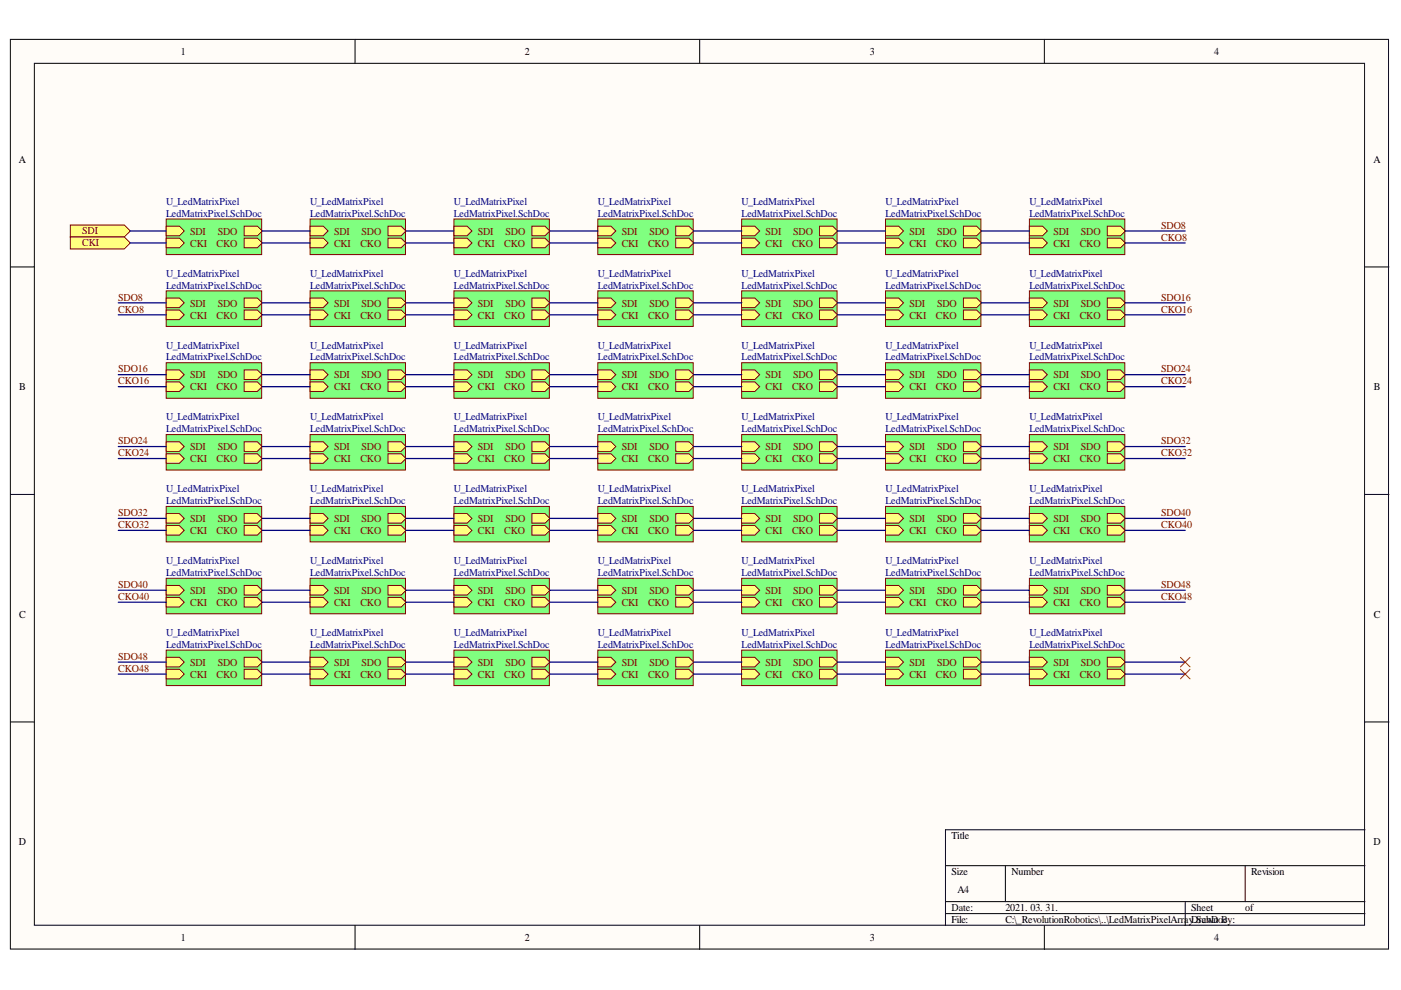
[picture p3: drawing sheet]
<svg xmlns="http://www.w3.org/2000/svg" width="297mm" height="210mm" viewBox="0 0 297 210" stroke-linecap="round" stroke-linejoin="round" font-family="sans-serif">
<defs><g id="words">
<g font-size="2.2">
<text x="38.3" y="11.7">1</text>
<text x="111.3" y="11.7">2</text>
<text x="184.4" y="11.7">3</text>
<text x="257.4" y="11.7">4</text>
<text x="4" y="34.5">A</text>
<text x="291.2" y="34.5">A</text>
<text x="4.1" y="82.7">B</text>
<text x="291.3" y="82.7">B</text>
<text x="4.1" y="130.9">C</text>
<text x="291.3" y="130.9">C</text>
<text x="4" y="179.2">D</text>
<text x="201.7" y="177.9">Title</text>
<text x="291.2" y="179.2">D</text>
<text x="201.7" y="185.5">Size</text>
<text x="214.4" y="185.5">Number</text>
<text x="265.3" y="185.5">Revision</text>
<text x="203" y="189.3">A4</text>
<text x="201.7" y="193.2">Date:</text>
<text x="201.7" y="195.7">File:</text>
<text x="213.2" y="193.2">2021. 03. 31.</text>
<text x="213.2" y="195.7">C:\_RevolutionRobotics\..\LedMatrixPixelArray.Scwn cy:</text>
<text x="252.6" y="193.2">Sheet</text>
<text x="252.6" y="195.7">DrahDoB</text>
<text x="264" y="193.2">of</text>
<text x="38.3" y="199.6">1</text>
<text x="111.3" y="199.6">2</text>
<text x="184.4" y="199.6">3</text>
<text x="257.4" y="199.6">4</text>
</g>
<g font-size="2.2" fill="#000080">
<text x="35.2" y="43.4">U_LedMatrixPixel</text>
<text x="35.2" y="46">LedMatrixPixel.SchDoc</text>
<text x="65.7" y="43.4">U_LedMatrixPixel</text>
<text x="65.7" y="46">LedMatrixPixel.SchDoc</text>
<text x="96.2" y="43.4">U_LedMatrixPixel</text>
<text x="96.2" y="46">LedMatrixPixel.SchDoc</text>
<text x="126.7" y="43.4">U_LedMatrixPixel</text>
<text x="126.7" y="46">LedMatrixPixel.SchDoc</text>
<text x="157.2" y="43.4">U_LedMatrixPixel</text>
<text x="157.2" y="46">LedMatrixPixel.SchDoc</text>
<text x="187.7" y="43.4">U_LedMatrixPixel</text>
<text x="187.7" y="46">LedMatrixPixel.SchDoc</text>
<text x="218.2" y="43.4">U_LedMatrixPixel</text>
<text x="218.2" y="46">LedMatrixPixel.SchDoc</text>
<text x="35.2" y="58.7">U_LedMatrixPixel</text>
<text x="65.7" y="58.7">U_LedMatrixPixel</text>
<text x="96.2" y="58.7">U_LedMatrixPixel</text>
<text x="126.7" y="58.7">U_LedMatrixPixel</text>
<text x="157.2" y="58.7">U_LedMatrixPixel</text>
<text x="187.7" y="58.7">U_LedMatrixPixel</text>
<text x="218.2" y="58.7">U_LedMatrixPixel</text>
<text x="35.2" y="61.2">LedMatrixPixel.SchDoc</text>
<text x="65.7" y="61.2">LedMatrixPixel.SchDoc</text>
<text x="96.2" y="61.2">LedMatrixPixel.SchDoc</text>
<text x="126.7" y="61.2">LedMatrixPixel.SchDoc</text>
<text x="157.2" y="61.2">LedMatrixPixel.SchDoc</text>
<text x="187.7" y="61.2">LedMatrixPixel.SchDoc</text>
<text x="218.2" y="61.2">LedMatrixPixel.SchDoc</text>
<text x="35.2" y="73.9">U_LedMatrixPixel</text>
<text x="35.2" y="76.4">LedMatrixPixel.SchDoc</text>
<text x="65.7" y="73.9">U_LedMatrixPixel</text>
<text x="65.7" y="76.4">LedMatrixPixel.SchDoc</text>
<text x="96.2" y="73.9">U_LedMatrixPixel</text>
<text x="96.2" y="76.4">LedMatrixPixel.SchDoc</text>
<text x="126.7" y="73.9">U_LedMatrixPixel</text>
<text x="126.7" y="76.4">LedMatrixPixel.SchDoc</text>
<text x="157.2" y="73.9">U_LedMatrixPixel</text>
<text x="157.2" y="76.4">LedMatrixPixel.SchDoc</text>
<text x="187.7" y="73.9">U_LedMatrixPixel</text>
<text x="187.7" y="76.4">LedMatrixPixel.SchDoc</text>
<text x="218.2" y="73.9">U_LedMatrixPixel</text>
<text x="218.2" y="76.4">LedMatrixPixel.SchDoc</text>
<text x="35.2" y="89.1">U_LedMatrixPixel</text>
<text x="65.7" y="89.1">U_LedMatrixPixel</text>
<text x="96.2" y="89.1">U_LedMatrixPixel</text>
<text x="126.7" y="89.1">U_LedMatrixPixel</text>
<text x="157.2" y="89.1">U_LedMatrixPixel</text>
<text x="187.7" y="89.1">U_LedMatrixPixel</text>
<text x="218.2" y="89.1">U_LedMatrixPixel</text>
<text x="35.2" y="91.7">LedMatrixPixel.SchDoc</text>
<text x="65.7" y="91.7">LedMatrixPixel.SchDoc</text>
<text x="96.2" y="91.7">LedMatrixPixel.SchDoc</text>
<text x="126.7" y="91.7">LedMatrixPixel.SchDoc</text>
<text x="157.2" y="91.7">LedMatrixPixel.SchDoc</text>
<text x="187.7" y="91.7">LedMatrixPixel.SchDoc</text>
<text x="218.2" y="91.7">LedMatrixPixel.SchDoc</text>
<text x="35.2" y="104.4">U_LedMatrixPixel</text>
<text x="35.2" y="106.9">LedMatrixPixel.SchDoc</text>
<text x="65.7" y="104.4">U_LedMatrixPixel</text>
<text x="65.7" y="106.9">LedMatrixPixel.SchDoc</text>
<text x="96.2" y="104.4">U_LedMatrixPixel</text>
<text x="96.2" y="106.9">LedMatrixPixel.SchDoc</text>
<text x="126.7" y="104.4">U_LedMatrixPixel</text>
<text x="126.7" y="106.9">LedMatrixPixel.SchDoc</text>
<text x="157.2" y="104.4">U_LedMatrixPixel</text>
<text x="157.2" y="106.9">LedMatrixPixel.SchDoc</text>
<text x="187.7" y="104.4">U_LedMatrixPixel</text>
<text x="187.7" y="106.9">LedMatrixPixel.SchDoc</text>
<text x="218.2" y="104.4">U_LedMatrixPixel</text>
<text x="218.2" y="106.9">LedMatrixPixel.SchDoc</text>
<text x="35.2" y="119.6">U_LedMatrixPixel</text>
<text x="65.7" y="119.6">U_LedMatrixPixel</text>
<text x="96.2" y="119.6">U_LedMatrixPixel</text>
<text x="126.7" y="119.6">U_LedMatrixPixel</text>
<text x="157.2" y="119.6">U_LedMatrixPixel</text>
<text x="187.7" y="119.6">U_LedMatrixPixel</text>
<text x="218.2" y="119.6">U_LedMatrixPixel</text>
<text x="35.2" y="122.1">LedMatrixPixel.SchDoc</text>
<text x="65.7" y="122.1">LedMatrixPixel.SchDoc</text>
<text x="96.2" y="122.1">LedMatrixPixel.SchDoc</text>
<text x="126.7" y="122.1">LedMatrixPixel.SchDoc</text>
<text x="157.2" y="122.1">LedMatrixPixel.SchDoc</text>
<text x="187.7" y="122.1">LedMatrixPixel.SchDoc</text>
<text x="218.2" y="122.1">LedMatrixPixel.SchDoc</text>
<text x="35.2" y="134.8">U_LedMatrixPixel</text>
<text x="35.2" y="137.4">LedMatrixPixel.SchDoc</text>
<text x="65.7" y="134.8">U_LedMatrixPixel</text>
<text x="65.7" y="137.4">LedMatrixPixel.SchDoc</text>
<text x="96.2" y="134.8">U_LedMatrixPixel</text>
<text x="96.2" y="137.4">LedMatrixPixel.SchDoc</text>
<text x="126.7" y="134.8">U_LedMatrixPixel</text>
<text x="126.7" y="137.4">LedMatrixPixel.SchDoc</text>
<text x="157.2" y="134.8">U_LedMatrixPixel</text>
<text x="157.2" y="137.4">LedMatrixPixel.SchDoc</text>
<text x="187.7" y="134.8">U_LedMatrixPixel</text>
<text x="187.7" y="137.4">LedMatrixPixel.SchDoc</text>
<text x="218.2" y="134.8">U_LedMatrixPixel</text>
<text x="218.2" y="137.4">LedMatrixPixel.SchDoc</text>
</g>
<g font-size="2.2" fill="#800000">
<text x="17.4" y="49.7">SDI</text>
<text x="17.4" y="52.2">CKI</text>
<text x="40.3" y="49.8">SDI</text>
<text x="40.3" y="52.3">CKI</text>
<text x="45.9" y="52.3">CKO</text>
<text x="46.2" y="49.8">SDO</text>
<text x="70.8" y="49.8">SDI</text>
<text x="70.8" y="52.3">CKI</text>
<text x="76.4" y="52.3">CKO</text>
<text x="76.7" y="49.8">SDO</text>
<text x="101.3" y="49.8">SDI</text>
<text x="101.3" y="52.3">CKI</text>
<text x="106.9" y="52.3">CKO</text>
<text x="107.2" y="49.8">SDO</text>
<text x="131.8" y="49.8">SDI</text>
<text x="131.8" y="52.3">CKI</text>
<text x="137.4" y="52.3">CKO</text>
<text x="137.7" y="49.8">SDO</text>
<text x="162.3" y="49.8">SDI</text>
<text x="162.3" y="52.3">CKI</text>
<text x="167.9" y="52.3">CKO</text>
<text x="168.2" y="49.8">SDO</text>
<text x="192.8" y="49.8">SDI</text>
<text x="192.8" y="52.3">CKI</text>
<text x="198.4" y="52.3">CKO</text>
<text x="198.7" y="49.8">SDO</text>
<text x="223.3" y="49.8">SDI</text>
<text x="223.3" y="52.3">CKI</text>
<text x="228.9" y="52.3">CKO</text>
<text x="229.2" y="49.8">SDO</text>
<text x="246.2" y="48.5">SDO8</text>
<text x="246.2" y="51">CKO8</text>
<text x="25.1" y="63.7">SDO8</text>
<text x="40.3" y="65">SDI</text>
<text x="46.2" y="65">SDO</text>
<text x="70.8" y="65">SDI</text>
<text x="76.7" y="65">SDO</text>
<text x="101.3" y="65">SDI</text>
<text x="107.2" y="65">SDO</text>
<text x="131.8" y="65">SDI</text>
<text x="137.7" y="65">SDO</text>
<text x="162.3" y="65">SDI</text>
<text x="168.2" y="65">SDO</text>
<text x="192.8" y="65">SDI</text>
<text x="198.7" y="65">SDO</text>
<text x="223.3" y="65">SDI</text>
<text x="229.2" y="65">SDO</text>
<text x="246.2" y="63.7">SDO16</text>
<text x="25.1" y="66.3">CKO8</text>
<text x="40.3" y="67.5">CKI</text>
<text x="45.9" y="67.5">CKO</text>
<text x="70.8" y="67.5">CKI</text>
<text x="76.4" y="67.5">CKO</text>
<text x="101.3" y="67.5">CKI</text>
<text x="106.9" y="67.5">CKO</text>
<text x="131.8" y="67.5">CKI</text>
<text x="137.4" y="67.5">CKO</text>
<text x="162.3" y="67.5">CKI</text>
<text x="167.9" y="67.5">CKO</text>
<text x="192.8" y="67.5">CKI</text>
<text x="198.4" y="67.5">CKO</text>
<text x="223.3" y="67.5">CKI</text>
<text x="228.9" y="67.5">CKO</text>
<text x="246.2" y="66.3">CKO16</text>
<text x="25.1" y="79">SDO16</text>
<text x="25.1" y="81.5">CKO16</text>
<text x="40.3" y="80.2">SDI</text>
<text x="40.3" y="82.8">CKI</text>
<text x="45.9" y="82.8">CKO</text>
<text x="46.2" y="80.2">SDO</text>
<text x="70.8" y="80.2">SDI</text>
<text x="70.8" y="82.8">CKI</text>
<text x="76.4" y="82.8">CKO</text>
<text x="76.7" y="80.2">SDO</text>
<text x="101.3" y="80.2">SDI</text>
<text x="101.3" y="82.8">CKI</text>
<text x="106.9" y="82.8">CKO</text>
<text x="107.2" y="80.2">SDO</text>
<text x="131.8" y="80.2">SDI</text>
<text x="131.8" y="82.8">CKI</text>
<text x="137.4" y="82.8">CKO</text>
<text x="137.7" y="80.2">SDO</text>
<text x="162.3" y="80.2">SDI</text>
<text x="162.3" y="82.8">CKI</text>
<text x="167.9" y="82.8">CKO</text>
<text x="168.2" y="80.2">SDO</text>
<text x="192.8" y="80.2">SDI</text>
<text x="192.8" y="82.8">CKI</text>
<text x="198.4" y="82.8">CKO</text>
<text x="198.7" y="80.2">SDO</text>
<text x="223.3" y="80.2">SDI</text>
<text x="223.3" y="82.8">CKI</text>
<text x="228.9" y="82.8">CKO</text>
<text x="229.2" y="80.2">SDO</text>
<text x="246.2" y="79">SDO24</text>
<text x="246.2" y="81.5">CKO24</text>
<text x="25.1" y="94.2">SDO24</text>
<text x="40.3" y="95.5">SDI</text>
<text x="46.2" y="95.5">SDO</text>
<text x="70.8" y="95.5">SDI</text>
<text x="76.7" y="95.5">SDO</text>
<text x="101.3" y="95.5">SDI</text>
<text x="107.2" y="95.5">SDO</text>
<text x="131.8" y="95.5">SDI</text>
<text x="137.7" y="95.5">SDO</text>
<text x="162.3" y="95.5">SDI</text>
<text x="168.2" y="95.5">SDO</text>
<text x="192.8" y="95.5">SDI</text>
<text x="198.7" y="95.5">SDO</text>
<text x="223.3" y="95.5">SDI</text>
<text x="229.2" y="95.5">SDO</text>
<text x="246.2" y="94.2">SDO32</text>
<text x="25.1" y="96.7">CKO24</text>
<text x="40.3" y="98">CKI</text>
<text x="45.9" y="98">CKO</text>
<text x="70.8" y="98">CKI</text>
<text x="76.4" y="98">CKO</text>
<text x="101.3" y="98">CKI</text>
<text x="106.9" y="98">CKO</text>
<text x="131.8" y="98">CKI</text>
<text x="137.4" y="98">CKO</text>
<text x="162.3" y="98">CKI</text>
<text x="167.9" y="98">CKO</text>
<text x="192.8" y="98">CKI</text>
<text x="198.4" y="98">CKO</text>
<text x="223.3" y="98">CKI</text>
<text x="228.9" y="98">CKO</text>
<text x="246.2" y="96.7">CKO32</text>
<text x="25.1" y="109.4">SDO32</text>
<text x="25.1" y="112">CKO32</text>
<text x="40.3" y="110.7">SDI</text>
<text x="40.3" y="113.3">CKI</text>
<text x="45.9" y="113.3">CKO</text>
<text x="46.2" y="110.7">SDO</text>
<text x="70.8" y="110.7">SDI</text>
<text x="70.8" y="113.3">CKI</text>
<text x="76.4" y="113.3">CKO</text>
<text x="76.7" y="110.7">SDO</text>
<text x="101.3" y="110.7">SDI</text>
<text x="101.3" y="113.3">CKI</text>
<text x="106.9" y="113.3">CKO</text>
<text x="107.2" y="110.7">SDO</text>
<text x="131.8" y="110.7">SDI</text>
<text x="131.8" y="113.3">CKI</text>
<text x="137.4" y="113.3">CKO</text>
<text x="137.7" y="110.7">SDO</text>
<text x="162.3" y="110.7">SDI</text>
<text x="162.3" y="113.3">CKI</text>
<text x="167.9" y="113.3">CKO</text>
<text x="168.2" y="110.7">SDO</text>
<text x="192.8" y="110.7">SDI</text>
<text x="192.8" y="113.3">CKI</text>
<text x="198.4" y="113.3">CKO</text>
<text x="198.7" y="110.7">SDO</text>
<text x="223.3" y="110.7">SDI</text>
<text x="223.3" y="113.3">CKI</text>
<text x="228.9" y="113.3">CKO</text>
<text x="229.2" y="110.7">SDO</text>
<text x="246.2" y="109.4">SDO40</text>
<text x="246.2" y="112">CKO40</text>
<text x="25.1" y="124.7">SDO40</text>
<text x="40.3" y="125.9">SDI</text>
<text x="46.2" y="125.9">SDO</text>
<text x="70.8" y="125.9">SDI</text>
<text x="76.7" y="125.9">SDO</text>
<text x="101.3" y="125.9">SDI</text>
<text x="107.2" y="125.9">SDO</text>
<text x="131.8" y="125.9">SDI</text>
<text x="137.7" y="125.9">SDO</text>
<text x="162.3" y="125.9">SDI</text>
<text x="168.2" y="125.9">SDO</text>
<text x="192.8" y="125.9">SDI</text>
<text x="198.7" y="125.9">SDO</text>
<text x="223.3" y="125.9">SDI</text>
<text x="229.2" y="125.9">SDO</text>
<text x="246.2" y="124.7">SDO48</text>
<text x="25.1" y="127.2">CKO40</text>
<text x="40.3" y="128.5">CKI</text>
<text x="45.9" y="128.5">CKO</text>
<text x="70.8" y="128.5">CKI</text>
<text x="76.4" y="128.5">CKO</text>
<text x="101.3" y="128.5">CKI</text>
<text x="106.9" y="128.5">CKO</text>
<text x="131.8" y="128.5">CKI</text>
<text x="137.4" y="128.5">CKO</text>
<text x="162.3" y="128.5">CKI</text>
<text x="167.9" y="128.5">CKO</text>
<text x="192.8" y="128.5">CKI</text>
<text x="198.4" y="128.5">CKO</text>
<text x="223.3" y="128.5">CKI</text>
<text x="228.9" y="128.5">CKO</text>
<text x="246.2" y="127.2">CKO48</text>
<text x="25.1" y="139.9">SDO48</text>
<text x="25.1" y="142.5">CKO48</text>
<text x="40.3" y="141.2">SDI</text>
<text x="40.3" y="143.7">CKI</text>
<text x="45.9" y="143.7">CKO</text>
<text x="46.2" y="141.2">SDO</text>
<text x="70.8" y="141.2">SDI</text>
<text x="70.8" y="143.7">CKI</text>
<text x="76.4" y="143.7">CKO</text>
<text x="76.7" y="141.2">SDO</text>
<text x="101.3" y="141.2">SDI</text>
<text x="101.3" y="143.7">CKI</text>
<text x="106.9" y="143.7">CKO</text>
<text x="107.2" y="141.2">SDO</text>
<text x="131.8" y="141.2">SDI</text>
<text x="131.8" y="143.7">CKI</text>
<text x="137.4" y="143.7">CKO</text>
<text x="137.7" y="141.2">SDO</text>
<text x="162.3" y="141.2">SDI</text>
<text x="162.3" y="143.7">CKI</text>
<text x="167.9" y="143.7">CKO</text>
<text x="168.2" y="141.2">SDO</text>
<text x="192.8" y="141.2">SDI</text>
<text x="192.8" y="143.7">CKI</text>
<text x="198.4" y="143.7">CKO</text>
<text x="198.7" y="141.2">SDO</text>
<text x="223.3" y="141.2">SDI</text>
<text x="223.3" y="143.7">CKI</text>
<text x="228.9" y="143.7">CKO</text>
<text x="229.2" y="141.2">SDO</text>
</g>
</g></defs>
<g fill="#fffcf8" stroke="#000" stroke-width=".21">
<path d="M2.2 8.3h292.2v192.9h-292.2z"/>
<path d="M7.3 13.4h282v182.8h-282z"/>
</g>
<g fill="none" stroke="#000" stroke-width=".21">
<path d="M75.3 8.3v5.1M148.3 8.3v5.1M221.4 8.3v5.1M2.2 56.6h5.1M289.4 56.6h5.1M2.2 104.8h5.1M289.4 104.8h5.1M2.2 153.1h5.1M289.4 153.1h5.1M289.4 175.9h-88.9v20.3M75.3 196.2v5.1M148.3 196.2v5.1"/>
<path d="M200.5 183.5h88.9M200.5 191.2h88.9M200.5 193.7h88.9M213.2 183.5v7.7M221.4 196.2v5.1M251.3 191.2v5M264 183.5v7.7"/>
</g>
<g fill="#ffff80" stroke="#800000" stroke-width=".21">
<path d="M14.9 47.7h11.4l1.3 1.3-1.3 1.2h-11.4z" fill-rule="evenodd"/>
<path d="M14.9 50.2h11.4l1.3 1.3-1.3 1.3h-11.4z" fill-rule="evenodd"/>
</g>
<path d="M35.2 137.8h20.3v7.6h-20.3z" fill="#80ff80" stroke="#800000" stroke-width=".21"/>
<path d="M35.2 139.4h2.8l1.1 1-1.1 1h-2.8z" fill-rule="evenodd" fill="#ffff80"/>
<path d="M35.2 139.4h2.8l1.1 1-1.1 1h-2.8z" fill="none" stroke="#800000" stroke-width=".21"/>
<path d="M35.2 141.9h2.8l1.1 1-1.1 1h-2.8z" fill-rule="evenodd" fill="#ffff80"/>
<path d="M35.2 141.9h2.8l1.1 1-1.1 1h-2.8z" fill="none" stroke="#800000" stroke-width=".21"/>
<path d="M51.8 139.4h2.8l1 1-1 1h-2.8z" fill-rule="evenodd" fill="#ffff80"/>
<path d="M51.8 139.4h2.8l1 1-1 1h-2.8z" fill="none" stroke="#800000" stroke-width=".21"/>
<path d="M51.8 141.9h2.8l1 1-1 1h-2.8z" fill-rule="evenodd" fill="#ffff80"/>
<path d="M51.8 141.9h2.8l1 1-1 1h-2.8z" fill="none" stroke="#800000" stroke-width=".21"/>
<path d="M35.2 122.6h20.3v7.5h-20.3z" fill="#80ff80" stroke="#800000" stroke-width=".21"/>
<path d="M35.2 124.1h2.8l1.1 1-1.1 1.1h-2.8z" fill-rule="evenodd" fill="#ffff80"/>
<path d="M35.2 124.1h2.8l1.1 1-1.1 1.1h-2.8z" fill="none" stroke="#800000" stroke-width=".21"/>
<path d="M35.2 126.7h2.8l1.1 1-1.1 1h-2.8z" fill-rule="evenodd" fill="#ffff80"/>
<path d="M35.2 126.7h2.8l1.1 1-1.1 1h-2.8z" fill="none" stroke="#800000" stroke-width=".21"/>
<path d="M51.8 124.1h2.8l1 1-1 1.1h-2.8z" fill-rule="evenodd" fill="#ffff80"/>
<path d="M51.8 124.1h2.8l1 1-1 1.1h-2.8z" fill="none" stroke="#800000" stroke-width=".21"/>
<path d="M51.8 126.7h2.8l1 1-1 1h-2.8z" fill-rule="evenodd" fill="#ffff80"/>
<path d="M51.8 126.7h2.8l1 1-1 1h-2.8z" fill="none" stroke="#800000" stroke-width=".21"/>
<path d="M35.2 107.4h20.3v7.5h-20.3z" fill="#80ff80" stroke="#800000" stroke-width=".21"/>
<path d="M35.2 108.9h2.8l1.1 1-1.1 1h-2.8z" fill-rule="evenodd" fill="#ffff80"/>
<path d="M35.2 108.9h2.8l1.1 1-1.1 1h-2.8z" fill="none" stroke="#800000" stroke-width=".21"/>
<path d="M35.2 111.4h2.8l1.1 1.1-1.1 1h-2.8z" fill-rule="evenodd" fill="#ffff80"/>
<path d="M35.2 111.4h2.8l1.1 1.1-1.1 1h-2.8z" fill="none" stroke="#800000" stroke-width=".21"/>
<path d="M51.8 108.9h2.8l1 1-1 1h-2.8z" fill-rule="evenodd" fill="#ffff80"/>
<path d="M51.8 108.9h2.8l1 1-1 1h-2.8z" fill="none" stroke="#800000" stroke-width=".21"/>
<path d="M51.8 111.4h2.8l1 1.1-1 1h-2.8z" fill-rule="evenodd" fill="#ffff80"/>
<path d="M51.8 111.4h2.8l1 1.1-1 1h-2.8z" fill="none" stroke="#800000" stroke-width=".21"/>
<path d="M35.2 92.1h20.3v7.6h-20.3z" fill="#80ff80" stroke="#800000" stroke-width=".21"/>
<path d="M35.2 93.7h2.8l1.1 1-1.1 1h-2.8z" fill-rule="evenodd" fill="#ffff80"/>
<path d="M35.2 93.7h2.8l1.1 1-1.1 1h-2.8z" fill="none" stroke="#800000" stroke-width=".21"/>
<path d="M35.2 96.2h2.8l1.1 1-1.1 1h-2.8z" fill-rule="evenodd" fill="#ffff80"/>
<path d="M35.2 96.2h2.8l1.1 1-1.1 1h-2.8z" fill="none" stroke="#800000" stroke-width=".21"/>
<path d="M51.8 93.7h2.8l1 1-1 1h-2.8z" fill-rule="evenodd" fill="#ffff80"/>
<path d="M51.8 93.7h2.8l1 1-1 1h-2.8z" fill="none" stroke="#800000" stroke-width=".21"/>
<path d="M51.8 96.2h2.8l1 1-1 1h-2.8z" fill-rule="evenodd" fill="#ffff80"/>
<path d="M51.8 96.2h2.8l1 1-1 1h-2.8z" fill="none" stroke="#800000" stroke-width=".21"/>
<path d="M35.2 76.9h20.3v7.5h-20.3z" fill="#80ff80" stroke="#800000" stroke-width=".21"/>
<path d="M35.2 78.4h2.8l1.1 1-1.1 1.1h-2.8z" fill-rule="evenodd" fill="#ffff80"/>
<path d="M35.2 78.4h2.8l1.1 1-1.1 1.1h-2.8z" fill="none" stroke="#800000" stroke-width=".21"/>
<path d="M35.2 81h2.8l1.1 1-1.1 1h-2.8z" fill-rule="evenodd" fill="#ffff80"/>
<path d="M35.2 81h2.8l1.1 1-1.1 1h-2.8z" fill="none" stroke="#800000" stroke-width=".21"/>
<path d="M51.8 78.4h2.8l1 1-1 1.1h-2.8z" fill-rule="evenodd" fill="#ffff80"/>
<path d="M51.8 78.4h2.8l1 1-1 1.1h-2.8z" fill="none" stroke="#800000" stroke-width=".21"/>
<path d="M51.8 81h2.8l1 1-1 1h-2.8z" fill-rule="evenodd" fill="#ffff80"/>
<path d="M51.8 81h2.8l1 1-1 1h-2.8z" fill="none" stroke="#800000" stroke-width=".21"/>
<path d="M35.2 61.7h20.3v7.5h-20.3z" fill="#80ff80" stroke="#800000" stroke-width=".21"/>
<path d="M35.2 63.2h2.8l1.1 1-1.1 1h-2.8z" fill-rule="evenodd" fill="#ffff80"/>
<path d="M35.2 63.2h2.8l1.1 1-1.1 1h-2.8z" fill="none" stroke="#800000" stroke-width=".21"/>
<path d="M35.2 65.7h2.8l1.1 1-1.1 1.1h-2.8z" fill-rule="evenodd" fill="#ffff80"/>
<path d="M35.2 65.7h2.8l1.1 1-1.1 1.1h-2.8z" fill="none" stroke="#800000" stroke-width=".21"/>
<path d="M51.8 63.2h2.8l1 1-1 1h-2.8z" fill-rule="evenodd" fill="#ffff80"/>
<path d="M51.8 63.2h2.8l1 1-1 1h-2.8z" fill="none" stroke="#800000" stroke-width=".21"/>
<path d="M51.8 65.7h2.8l1 1-1 1.1h-2.8z" fill-rule="evenodd" fill="#ffff80"/>
<path d="M51.8 65.7h2.8l1 1-1 1.1h-2.8z" fill="none" stroke="#800000" stroke-width=".21"/>
<path d="M35.2 46.4h20.3v7.6h-20.3z" fill="#80ff80" stroke="#800000" stroke-width=".21"/>
<path d="M35.2 48h2.8l1.1 1-1.1 1h-2.8z" fill-rule="evenodd" fill="#ffff80"/>
<path d="M35.2 48h2.8l1.1 1-1.1 1h-2.8z" fill="none" stroke="#800000" stroke-width=".21"/>
<path d="M35.2 50.5h2.8l1.1 1-1.1 1h-2.8z" fill-rule="evenodd" fill="#ffff80"/>
<path d="M35.2 50.5h2.8l1.1 1-1.1 1h-2.8z" fill="none" stroke="#800000" stroke-width=".21"/>
<path d="M51.8 48h2.8l1 1-1 1h-2.8z" fill-rule="evenodd" fill="#ffff80"/>
<path d="M51.8 48h2.8l1 1-1 1h-2.8z" fill="none" stroke="#800000" stroke-width=".21"/>
<path d="M51.8 50.5h2.8l1 1-1 1h-2.8z" fill-rule="evenodd" fill="#ffff80"/>
<path d="M51.8 50.5h2.8l1 1-1 1h-2.8z" fill="none" stroke="#800000" stroke-width=".21"/>
<path d="M65.7 137.8h20.3v7.6h-20.3z" fill="#80ff80" stroke="#800000" stroke-width=".21"/>
<path d="M65.7 139.4h2.8l1.1 1-1.1 1h-2.8z" fill-rule="evenodd" fill="#ffff80"/>
<path d="M65.7 139.4h2.8l1.1 1-1.1 1h-2.8z" fill="none" stroke="#800000" stroke-width=".21"/>
<path d="M65.7 141.9h2.8l1.1 1-1.1 1h-2.8z" fill-rule="evenodd" fill="#ffff80"/>
<path d="M65.7 141.9h2.8l1.1 1-1.1 1h-2.8z" fill="none" stroke="#800000" stroke-width=".21"/>
<path d="M82.3 139.4h2.8l1 1-1 1h-2.8z" fill-rule="evenodd" fill="#ffff80"/>
<path d="M82.3 139.4h2.8l1 1-1 1h-2.8z" fill="none" stroke="#800000" stroke-width=".21"/>
<path d="M82.3 141.9h2.8l1 1-1 1h-2.8z" fill-rule="evenodd" fill="#ffff80"/>
<path d="M82.3 141.9h2.8l1 1-1 1h-2.8z" fill="none" stroke="#800000" stroke-width=".21"/>
<path d="M65.7 122.6h20.3v7.5h-20.3z" fill="#80ff80" stroke="#800000" stroke-width=".21"/>
<path d="M65.7 124.1h2.8l1.1 1-1.1 1.1h-2.8z" fill-rule="evenodd" fill="#ffff80"/>
<path d="M65.7 124.1h2.8l1.1 1-1.1 1.1h-2.8z" fill="none" stroke="#800000" stroke-width=".21"/>
<path d="M65.7 126.7h2.8l1.1 1-1.1 1h-2.8z" fill-rule="evenodd" fill="#ffff80"/>
<path d="M65.7 126.7h2.8l1.1 1-1.1 1h-2.8z" fill="none" stroke="#800000" stroke-width=".21"/>
<path d="M82.3 124.1h2.8l1 1-1 1.1h-2.8z" fill-rule="evenodd" fill="#ffff80"/>
<path d="M82.3 124.1h2.8l1 1-1 1.1h-2.8z" fill="none" stroke="#800000" stroke-width=".21"/>
<path d="M82.3 126.7h2.8l1 1-1 1h-2.8z" fill-rule="evenodd" fill="#ffff80"/>
<path d="M82.3 126.7h2.8l1 1-1 1h-2.8z" fill="none" stroke="#800000" stroke-width=".21"/>
<path d="M65.7 107.4h20.3v7.5h-20.3z" fill="#80ff80" stroke="#800000" stroke-width=".21"/>
<path d="M65.7 108.9h2.8l1.1 1-1.1 1h-2.8z" fill-rule="evenodd" fill="#ffff80"/>
<path d="M65.7 108.9h2.8l1.1 1-1.1 1h-2.8z" fill="none" stroke="#800000" stroke-width=".21"/>
<path d="M65.7 111.4h2.8l1.1 1.1-1.1 1h-2.8z" fill-rule="evenodd" fill="#ffff80"/>
<path d="M65.7 111.4h2.8l1.1 1.1-1.1 1h-2.8z" fill="none" stroke="#800000" stroke-width=".21"/>
<path d="M82.3 108.9h2.8l1 1-1 1h-2.8z" fill-rule="evenodd" fill="#ffff80"/>
<path d="M82.3 108.9h2.8l1 1-1 1h-2.8z" fill="none" stroke="#800000" stroke-width=".21"/>
<path d="M82.3 111.4h2.8l1 1.1-1 1h-2.8z" fill-rule="evenodd" fill="#ffff80"/>
<path d="M82.3 111.4h2.8l1 1.1-1 1h-2.8z" fill="none" stroke="#800000" stroke-width=".21"/>
<path d="M65.7 92.1h20.3v7.6h-20.3z" fill="#80ff80" stroke="#800000" stroke-width=".21"/>
<path d="M65.7 93.7h2.8l1.1 1-1.1 1h-2.8z" fill-rule="evenodd" fill="#ffff80"/>
<path d="M65.7 93.7h2.8l1.1 1-1.1 1h-2.8z" fill="none" stroke="#800000" stroke-width=".21"/>
<path d="M65.7 96.2h2.8l1.1 1-1.1 1h-2.8z" fill-rule="evenodd" fill="#ffff80"/>
<path d="M65.7 96.2h2.8l1.1 1-1.1 1h-2.8z" fill="none" stroke="#800000" stroke-width=".21"/>
<path d="M82.3 93.7h2.8l1 1-1 1h-2.8z" fill-rule="evenodd" fill="#ffff80"/>
<path d="M82.3 93.7h2.8l1 1-1 1h-2.8z" fill="none" stroke="#800000" stroke-width=".21"/>
<path d="M82.3 96.2h2.8l1 1-1 1h-2.8z" fill-rule="evenodd" fill="#ffff80"/>
<path d="M82.3 96.2h2.8l1 1-1 1h-2.8z" fill="none" stroke="#800000" stroke-width=".21"/>
<path d="M65.7 76.9h20.3v7.5h-20.3z" fill="#80ff80" stroke="#800000" stroke-width=".21"/>
<path d="M65.7 78.4h2.8l1.1 1-1.1 1.1h-2.8z" fill-rule="evenodd" fill="#ffff80"/>
<path d="M65.7 78.4h2.8l1.1 1-1.1 1.1h-2.8z" fill="none" stroke="#800000" stroke-width=".21"/>
<path d="M65.7 81h2.8l1.1 1-1.1 1h-2.8z" fill-rule="evenodd" fill="#ffff80"/>
<path d="M65.7 81h2.8l1.1 1-1.1 1h-2.8z" fill="none" stroke="#800000" stroke-width=".21"/>
<path d="M82.3 78.4h2.8l1 1-1 1.1h-2.8z" fill-rule="evenodd" fill="#ffff80"/>
<path d="M82.3 78.4h2.8l1 1-1 1.1h-2.8z" fill="none" stroke="#800000" stroke-width=".21"/>
<path d="M82.3 81h2.8l1 1-1 1h-2.8z" fill-rule="evenodd" fill="#ffff80"/>
<path d="M82.3 81h2.8l1 1-1 1h-2.8z" fill="none" stroke="#800000" stroke-width=".21"/>
<path d="M65.7 61.7h20.3v7.5h-20.3z" fill="#80ff80" stroke="#800000" stroke-width=".21"/>
<path d="M65.7 63.2h2.8l1.1 1-1.1 1h-2.8z" fill-rule="evenodd" fill="#ffff80"/>
<path d="M65.7 63.2h2.8l1.1 1-1.1 1h-2.8z" fill="none" stroke="#800000" stroke-width=".21"/>
<path d="M65.7 65.7h2.8l1.1 1-1.1 1.1h-2.8z" fill-rule="evenodd" fill="#ffff80"/>
<path d="M65.7 65.7h2.8l1.1 1-1.1 1.1h-2.8z" fill="none" stroke="#800000" stroke-width=".21"/>
<path d="M82.3 63.2h2.8l1 1-1 1h-2.8z" fill-rule="evenodd" fill="#ffff80"/>
<path d="M82.3 63.2h2.8l1 1-1 1h-2.8z" fill="none" stroke="#800000" stroke-width=".21"/>
<path d="M82.3 65.7h2.8l1 1-1 1.1h-2.8z" fill-rule="evenodd" fill="#ffff80"/>
<path d="M82.3 65.7h2.8l1 1-1 1.1h-2.8z" fill="none" stroke="#800000" stroke-width=".21"/>
<path d="M65.7 46.4h20.3v7.6h-20.3z" fill="#80ff80" stroke="#800000" stroke-width=".21"/>
<path d="M65.7 48h2.8l1.1 1-1.1 1h-2.8z" fill-rule="evenodd" fill="#ffff80"/>
<path d="M65.7 48h2.8l1.1 1-1.1 1h-2.8z" fill="none" stroke="#800000" stroke-width=".21"/>
<path d="M65.7 50.5h2.8l1.1 1-1.1 1h-2.8z" fill-rule="evenodd" fill="#ffff80"/>
<path d="M65.7 50.5h2.8l1.1 1-1.1 1h-2.8z" fill="none" stroke="#800000" stroke-width=".21"/>
<path d="M82.3 48h2.8l1 1-1 1h-2.8z" fill-rule="evenodd" fill="#ffff80"/>
<path d="M82.3 48h2.8l1 1-1 1h-2.8z" fill="none" stroke="#800000" stroke-width=".21"/>
<path d="M82.3 50.5h2.8l1 1-1 1h-2.8z" fill-rule="evenodd" fill="#ffff80"/>
<path d="M82.3 50.5h2.8l1 1-1 1h-2.8z" fill="none" stroke="#800000" stroke-width=".21"/>
<path d="M96.2 137.8h20.3v7.6h-20.3z" fill="#80ff80" stroke="#800000" stroke-width=".21"/>
<path d="M96.2 139.4h2.8l1.1 1-1.1 1h-2.8z" fill-rule="evenodd" fill="#ffff80"/>
<path d="M96.2 139.4h2.8l1.1 1-1.1 1h-2.8z" fill="none" stroke="#800000" stroke-width=".21"/>
<path d="M96.2 141.9h2.8l1.1 1-1.1 1h-2.8z" fill-rule="evenodd" fill="#ffff80"/>
<path d="M96.2 141.9h2.8l1.1 1-1.1 1h-2.8z" fill="none" stroke="#800000" stroke-width=".21"/>
<path d="M112.8 139.4h2.8l1 1-1 1h-2.8z" fill-rule="evenodd" fill="#ffff80"/>
<path d="M112.8 139.4h2.8l1 1-1 1h-2.8z" fill="none" stroke="#800000" stroke-width=".21"/>
<path d="M112.8 141.9h2.8l1 1-1 1h-2.8z" fill-rule="evenodd" fill="#ffff80"/>
<path d="M112.8 141.9h2.8l1 1-1 1h-2.8z" fill="none" stroke="#800000" stroke-width=".21"/>
<path d="M96.2 122.6h20.3v7.5h-20.3z" fill="#80ff80" stroke="#800000" stroke-width=".21"/>
<path d="M96.2 124.1h2.8l1.1 1-1.1 1.1h-2.8z" fill-rule="evenodd" fill="#ffff80"/>
<path d="M96.2 124.1h2.8l1.1 1-1.1 1.1h-2.8z" fill="none" stroke="#800000" stroke-width=".21"/>
<path d="M96.2 126.7h2.8l1.1 1-1.1 1h-2.8z" fill-rule="evenodd" fill="#ffff80"/>
<path d="M96.2 126.7h2.8l1.1 1-1.1 1h-2.8z" fill="none" stroke="#800000" stroke-width=".21"/>
<path d="M112.8 124.1h2.8l1 1-1 1.1h-2.8z" fill-rule="evenodd" fill="#ffff80"/>
<path d="M112.8 124.1h2.8l1 1-1 1.1h-2.8z" fill="none" stroke="#800000" stroke-width=".21"/>
<path d="M112.8 126.7h2.8l1 1-1 1h-2.8z" fill-rule="evenodd" fill="#ffff80"/>
<path d="M112.8 126.7h2.8l1 1-1 1h-2.8z" fill="none" stroke="#800000" stroke-width=".21"/>
<path d="M96.2 107.4h20.3v7.5h-20.3z" fill="#80ff80" stroke="#800000" stroke-width=".21"/>
<path d="M96.2 108.9h2.8l1.1 1-1.1 1h-2.8z" fill-rule="evenodd" fill="#ffff80"/>
<path d="M96.2 108.9h2.8l1.1 1-1.1 1h-2.8z" fill="none" stroke="#800000" stroke-width=".21"/>
<path d="M96.2 111.4h2.8l1.1 1.1-1.1 1h-2.8z" fill-rule="evenodd" fill="#ffff80"/>
<path d="M96.2 111.4h2.8l1.1 1.1-1.1 1h-2.8z" fill="none" stroke="#800000" stroke-width=".21"/>
<path d="M112.8 108.9h2.8l1 1-1 1h-2.8z" fill-rule="evenodd" fill="#ffff80"/>
<path d="M112.8 108.9h2.8l1 1-1 1h-2.8z" fill="none" stroke="#800000" stroke-width=".21"/>
<path d="M112.8 111.4h2.8l1 1.1-1 1h-2.8z" fill-rule="evenodd" fill="#ffff80"/>
<path d="M112.8 111.4h2.8l1 1.1-1 1h-2.8z" fill="none" stroke="#800000" stroke-width=".21"/>
<path d="M96.2 92.1h20.3v7.6h-20.3z" fill="#80ff80" stroke="#800000" stroke-width=".21"/>
<path d="M96.2 93.7h2.8l1.1 1-1.1 1h-2.8z" fill-rule="evenodd" fill="#ffff80"/>
<path d="M96.2 93.7h2.8l1.1 1-1.1 1h-2.8z" fill="none" stroke="#800000" stroke-width=".21"/>
<path d="M96.2 96.2h2.8l1.1 1-1.1 1h-2.8z" fill-rule="evenodd" fill="#ffff80"/>
<path d="M96.2 96.2h2.8l1.1 1-1.1 1h-2.8z" fill="none" stroke="#800000" stroke-width=".21"/>
<path d="M112.8 93.7h2.8l1 1-1 1h-2.8z" fill-rule="evenodd" fill="#ffff80"/>
<path d="M112.8 93.7h2.8l1 1-1 1h-2.8z" fill="none" stroke="#800000" stroke-width=".21"/>
<path d="M112.8 96.2h2.8l1 1-1 1h-2.8z" fill-rule="evenodd" fill="#ffff80"/>
<path d="M112.8 96.2h2.8l1 1-1 1h-2.8z" fill="none" stroke="#800000" stroke-width=".21"/>
<path d="M96.2 76.9h20.3v7.5h-20.3z" fill="#80ff80" stroke="#800000" stroke-width=".21"/>
<path d="M96.2 78.4h2.8l1.1 1-1.1 1.1h-2.8z" fill-rule="evenodd" fill="#ffff80"/>
<path d="M96.2 78.4h2.8l1.1 1-1.1 1.1h-2.8z" fill="none" stroke="#800000" stroke-width=".21"/>
<path d="M96.2 81h2.8l1.1 1-1.1 1h-2.8z" fill-rule="evenodd" fill="#ffff80"/>
<path d="M96.2 81h2.8l1.1 1-1.1 1h-2.8z" fill="none" stroke="#800000" stroke-width=".21"/>
<path d="M112.8 78.4h2.8l1 1-1 1.1h-2.8z" fill-rule="evenodd" fill="#ffff80"/>
<path d="M112.8 78.4h2.8l1 1-1 1.1h-2.8z" fill="none" stroke="#800000" stroke-width=".21"/>
<path d="M112.8 81h2.8l1 1-1 1h-2.8z" fill-rule="evenodd" fill="#ffff80"/>
<path d="M112.8 81h2.8l1 1-1 1h-2.8z" fill="none" stroke="#800000" stroke-width=".21"/>
<path d="M96.2 61.7h20.3v7.5h-20.3z" fill="#80ff80" stroke="#800000" stroke-width=".21"/>
<path d="M96.2 63.2h2.8l1.1 1-1.1 1h-2.8z" fill-rule="evenodd" fill="#ffff80"/>
<path d="M96.2 63.2h2.8l1.1 1-1.1 1h-2.8z" fill="none" stroke="#800000" stroke-width=".21"/>
<path d="M96.2 65.7h2.8l1.1 1-1.1 1.1h-2.8z" fill-rule="evenodd" fill="#ffff80"/>
<path d="M96.2 65.7h2.8l1.1 1-1.1 1.1h-2.8z" fill="none" stroke="#800000" stroke-width=".21"/>
<path d="M112.8 63.2h2.8l1 1-1 1h-2.8z" fill-rule="evenodd" fill="#ffff80"/>
<path d="M112.8 63.2h2.8l1 1-1 1h-2.8z" fill="none" stroke="#800000" stroke-width=".21"/>
<path d="M112.8 65.7h2.8l1 1-1 1.1h-2.8z" fill-rule="evenodd" fill="#ffff80"/>
<path d="M112.8 65.7h2.8l1 1-1 1.1h-2.8z" fill="none" stroke="#800000" stroke-width=".21"/>
<path d="M96.2 46.4h20.3v7.6h-20.3z" fill="#80ff80" stroke="#800000" stroke-width=".21"/>
<path d="M96.2 48h2.8l1.1 1-1.1 1h-2.8z" fill-rule="evenodd" fill="#ffff80"/>
<path d="M96.2 48h2.8l1.1 1-1.1 1h-2.8z" fill="none" stroke="#800000" stroke-width=".21"/>
<path d="M96.2 50.5h2.8l1.1 1-1.1 1h-2.8z" fill-rule="evenodd" fill="#ffff80"/>
<path d="M96.2 50.5h2.8l1.1 1-1.1 1h-2.8z" fill="none" stroke="#800000" stroke-width=".21"/>
<path d="M112.8 48h2.8l1 1-1 1h-2.8z" fill-rule="evenodd" fill="#ffff80"/>
<path d="M112.8 48h2.8l1 1-1 1h-2.8z" fill="none" stroke="#800000" stroke-width=".21"/>
<path d="M112.8 50.5h2.8l1 1-1 1h-2.8z" fill-rule="evenodd" fill="#ffff80"/>
<path d="M112.8 50.5h2.8l1 1-1 1h-2.8z" fill="none" stroke="#800000" stroke-width=".21"/>
<path d="M126.7 137.8h20.3v7.6h-20.3z" fill="#80ff80" stroke="#800000" stroke-width=".21"/>
<path d="M126.7 139.4h2.8l1.1 1-1.1 1h-2.8z" fill-rule="evenodd" fill="#ffff80"/>
<path d="M126.7 139.4h2.8l1.1 1-1.1 1h-2.8z" fill="none" stroke="#800000" stroke-width=".21"/>
<path d="M126.7 141.9h2.8l1.1 1-1.1 1h-2.8z" fill-rule="evenodd" fill="#ffff80"/>
<path d="M126.7 141.9h2.8l1.1 1-1.1 1h-2.8z" fill="none" stroke="#800000" stroke-width=".21"/>
<path d="M143.3 139.4h2.8l1 1-1 1h-2.8z" fill-rule="evenodd" fill="#ffff80"/>
<path d="M143.3 139.4h2.8l1 1-1 1h-2.8z" fill="none" stroke="#800000" stroke-width=".21"/>
<path d="M143.3 141.9h2.8l1 1-1 1h-2.8z" fill-rule="evenodd" fill="#ffff80"/>
<path d="M143.3 141.9h2.8l1 1-1 1h-2.8z" fill="none" stroke="#800000" stroke-width=".21"/>
<path d="M126.7 122.6h20.3v7.5h-20.3z" fill="#80ff80" stroke="#800000" stroke-width=".21"/>
<path d="M126.7 124.1h2.8l1.1 1-1.1 1.1h-2.8z" fill-rule="evenodd" fill="#ffff80"/>
<path d="M126.7 124.1h2.8l1.1 1-1.1 1.1h-2.8z" fill="none" stroke="#800000" stroke-width=".21"/>
<path d="M126.7 126.7h2.8l1.1 1-1.1 1h-2.8z" fill-rule="evenodd" fill="#ffff80"/>
<path d="M126.7 126.7h2.8l1.1 1-1.1 1h-2.8z" fill="none" stroke="#800000" stroke-width=".21"/>
<path d="M143.3 124.1h2.8l1 1-1 1.1h-2.8z" fill-rule="evenodd" fill="#ffff80"/>
<path d="M143.3 124.1h2.8l1 1-1 1.1h-2.8z" fill="none" stroke="#800000" stroke-width=".21"/>
<path d="M143.3 126.7h2.8l1 1-1 1h-2.8z" fill-rule="evenodd" fill="#ffff80"/>
<path d="M143.3 126.7h2.8l1 1-1 1h-2.8z" fill="none" stroke="#800000" stroke-width=".21"/>
<path d="M126.7 107.4h20.3v7.5h-20.3z" fill="#80ff80" stroke="#800000" stroke-width=".21"/>
<path d="M126.7 108.9h2.8l1.1 1-1.1 1h-2.8z" fill-rule="evenodd" fill="#ffff80"/>
<path d="M126.7 108.9h2.8l1.1 1-1.1 1h-2.8z" fill="none" stroke="#800000" stroke-width=".21"/>
<path d="M126.7 111.4h2.8l1.1 1.1-1.1 1h-2.8z" fill-rule="evenodd" fill="#ffff80"/>
<path d="M126.7 111.4h2.8l1.1 1.1-1.1 1h-2.8z" fill="none" stroke="#800000" stroke-width=".21"/>
<path d="M143.3 108.9h2.8l1 1-1 1h-2.8z" fill-rule="evenodd" fill="#ffff80"/>
<path d="M143.3 108.9h2.8l1 1-1 1h-2.8z" fill="none" stroke="#800000" stroke-width=".21"/>
<path d="M143.3 111.4h2.8l1 1.1-1 1h-2.8z" fill-rule="evenodd" fill="#ffff80"/>
<path d="M143.3 111.4h2.8l1 1.1-1 1h-2.8z" fill="none" stroke="#800000" stroke-width=".21"/>
<path d="M126.7 92.1h20.3v7.6h-20.3z" fill="#80ff80" stroke="#800000" stroke-width=".21"/>
<path d="M126.7 93.7h2.8l1.1 1-1.1 1h-2.8z" fill-rule="evenodd" fill="#ffff80"/>
<path d="M126.7 93.7h2.8l1.1 1-1.1 1h-2.8z" fill="none" stroke="#800000" stroke-width=".21"/>
<path d="M126.7 96.2h2.8l1.1 1-1.1 1h-2.8z" fill-rule="evenodd" fill="#ffff80"/>
<path d="M126.7 96.2h2.8l1.1 1-1.1 1h-2.8z" fill="none" stroke="#800000" stroke-width=".21"/>
<path d="M143.3 93.7h2.8l1 1-1 1h-2.8z" fill-rule="evenodd" fill="#ffff80"/>
<path d="M143.3 93.7h2.8l1 1-1 1h-2.8z" fill="none" stroke="#800000" stroke-width=".21"/>
<path d="M143.3 96.2h2.8l1 1-1 1h-2.8z" fill-rule="evenodd" fill="#ffff80"/>
<path d="M143.3 96.2h2.8l1 1-1 1h-2.8z" fill="none" stroke="#800000" stroke-width=".21"/>
<path d="M126.7 76.9h20.3v7.5h-20.3z" fill="#80ff80" stroke="#800000" stroke-width=".21"/>
<path d="M126.7 78.4h2.8l1.1 1-1.1 1.1h-2.8z" fill-rule="evenodd" fill="#ffff80"/>
<path d="M126.7 78.4h2.8l1.1 1-1.1 1.1h-2.8z" fill="none" stroke="#800000" stroke-width=".21"/>
<path d="M126.7 81h2.8l1.1 1-1.1 1h-2.8z" fill-rule="evenodd" fill="#ffff80"/>
<path d="M126.7 81h2.8l1.1 1-1.1 1h-2.8z" fill="none" stroke="#800000" stroke-width=".21"/>
<path d="M143.3 78.4h2.8l1 1-1 1.1h-2.8z" fill-rule="evenodd" fill="#ffff80"/>
<path d="M143.3 78.4h2.8l1 1-1 1.1h-2.8z" fill="none" stroke="#800000" stroke-width=".21"/>
<path d="M143.3 81h2.8l1 1-1 1h-2.8z" fill-rule="evenodd" fill="#ffff80"/>
<path d="M143.3 81h2.8l1 1-1 1h-2.8z" fill="none" stroke="#800000" stroke-width=".21"/>
<path d="M126.7 61.7h20.3v7.5h-20.3z" fill="#80ff80" stroke="#800000" stroke-width=".21"/>
<path d="M126.7 63.2h2.8l1.1 1-1.1 1h-2.8z" fill-rule="evenodd" fill="#ffff80"/>
<path d="M126.7 63.2h2.8l1.1 1-1.1 1h-2.8z" fill="none" stroke="#800000" stroke-width=".21"/>
<path d="M126.7 65.7h2.8l1.1 1-1.1 1.1h-2.8z" fill-rule="evenodd" fill="#ffff80"/>
<path d="M126.7 65.7h2.8l1.1 1-1.1 1.1h-2.8z" fill="none" stroke="#800000" stroke-width=".21"/>
<path d="M143.3 63.2h2.8l1 1-1 1h-2.8z" fill-rule="evenodd" fill="#ffff80"/>
<path d="M143.3 63.2h2.8l1 1-1 1h-2.8z" fill="none" stroke="#800000" stroke-width=".21"/>
<path d="M143.3 65.7h2.8l1 1-1 1.1h-2.8z" fill-rule="evenodd" fill="#ffff80"/>
<path d="M143.3 65.7h2.8l1 1-1 1.1h-2.8z" fill="none" stroke="#800000" stroke-width=".21"/>
<path d="M126.7 46.4h20.3v7.6h-20.3z" fill="#80ff80" stroke="#800000" stroke-width=".21"/>
<path d="M126.7 48h2.8l1.1 1-1.1 1h-2.8z" fill-rule="evenodd" fill="#ffff80"/>
<path d="M126.7 48h2.8l1.1 1-1.1 1h-2.8z" fill="none" stroke="#800000" stroke-width=".21"/>
<path d="M126.7 50.5h2.8l1.1 1-1.1 1h-2.8z" fill-rule="evenodd" fill="#ffff80"/>
<path d="M126.7 50.5h2.8l1.1 1-1.1 1h-2.8z" fill="none" stroke="#800000" stroke-width=".21"/>
<path d="M143.3 48h2.8l1 1-1 1h-2.8z" fill-rule="evenodd" fill="#ffff80"/>
<path d="M143.3 48h2.8l1 1-1 1h-2.8z" fill="none" stroke="#800000" stroke-width=".21"/>
<path d="M143.3 50.5h2.8l1 1-1 1h-2.8z" fill-rule="evenodd" fill="#ffff80"/>
<path d="M143.3 50.5h2.8l1 1-1 1h-2.8z" fill="none" stroke="#800000" stroke-width=".21"/>
<path d="M157.2 137.8h20.3v7.6h-20.3z" fill="#80ff80" stroke="#800000" stroke-width=".21"/>
<path d="M157.2 139.4h2.8l1.1 1-1.1 1h-2.8z" fill-rule="evenodd" fill="#ffff80"/>
<path d="M157.2 139.4h2.8l1.1 1-1.1 1h-2.8z" fill="none" stroke="#800000" stroke-width=".21"/>
<path d="M157.2 141.9h2.8l1.1 1-1.1 1h-2.8z" fill-rule="evenodd" fill="#ffff80"/>
<path d="M157.2 141.9h2.8l1.1 1-1.1 1h-2.8z" fill="none" stroke="#800000" stroke-width=".21"/>
<path d="M173.8 139.4h2.8l1 1-1 1h-2.8z" fill-rule="evenodd" fill="#ffff80"/>
<path d="M173.8 139.4h2.8l1 1-1 1h-2.8z" fill="none" stroke="#800000" stroke-width=".21"/>
<path d="M173.8 141.9h2.8l1 1-1 1h-2.8z" fill-rule="evenodd" fill="#ffff80"/>
<path d="M173.8 141.9h2.8l1 1-1 1h-2.8z" fill="none" stroke="#800000" stroke-width=".21"/>
<path d="M157.2 122.6h20.3v7.5h-20.3z" fill="#80ff80" stroke="#800000" stroke-width=".21"/>
<path d="M157.2 124.1h2.8l1.1 1-1.1 1.1h-2.8z" fill-rule="evenodd" fill="#ffff80"/>
<path d="M157.2 124.1h2.8l1.1 1-1.1 1.1h-2.8z" fill="none" stroke="#800000" stroke-width=".21"/>
<path d="M157.2 126.7h2.8l1.1 1-1.1 1h-2.8z" fill-rule="evenodd" fill="#ffff80"/>
<path d="M157.2 126.7h2.8l1.1 1-1.1 1h-2.8z" fill="none" stroke="#800000" stroke-width=".21"/>
<path d="M173.8 124.1h2.8l1 1-1 1.1h-2.8z" fill-rule="evenodd" fill="#ffff80"/>
<path d="M173.8 124.1h2.8l1 1-1 1.1h-2.8z" fill="none" stroke="#800000" stroke-width=".21"/>
<path d="M173.8 126.7h2.8l1 1-1 1h-2.8z" fill-rule="evenodd" fill="#ffff80"/>
<path d="M173.8 126.7h2.8l1 1-1 1h-2.8z" fill="none" stroke="#800000" stroke-width=".21"/>
<path d="M157.2 107.4h20.3v7.5h-20.3z" fill="#80ff80" stroke="#800000" stroke-width=".21"/>
<path d="M157.2 108.9h2.8l1.1 1-1.1 1h-2.8z" fill-rule="evenodd" fill="#ffff80"/>
<path d="M157.2 108.9h2.8l1.1 1-1.1 1h-2.8z" fill="none" stroke="#800000" stroke-width=".21"/>
<path d="M157.2 111.4h2.8l1.1 1.1-1.1 1h-2.8z" fill-rule="evenodd" fill="#ffff80"/>
<path d="M157.2 111.4h2.8l1.1 1.1-1.1 1h-2.8z" fill="none" stroke="#800000" stroke-width=".21"/>
<path d="M173.8 108.9h2.8l1 1-1 1h-2.8z" fill-rule="evenodd" fill="#ffff80"/>
<path d="M173.8 108.9h2.8l1 1-1 1h-2.8z" fill="none" stroke="#800000" stroke-width=".21"/>
<path d="M173.8 111.4h2.8l1 1.1-1 1h-2.8z" fill-rule="evenodd" fill="#ffff80"/>
<path d="M173.8 111.4h2.8l1 1.1-1 1h-2.8z" fill="none" stroke="#800000" stroke-width=".21"/>
<path d="M157.2 92.1h20.3v7.6h-20.3z" fill="#80ff80" stroke="#800000" stroke-width=".21"/>
<path d="M157.2 93.7h2.8l1.1 1-1.1 1h-2.8z" fill-rule="evenodd" fill="#ffff80"/>
<path d="M157.2 93.7h2.8l1.1 1-1.1 1h-2.8z" fill="none" stroke="#800000" stroke-width=".21"/>
<path d="M157.2 96.2h2.8l1.1 1-1.1 1h-2.8z" fill-rule="evenodd" fill="#ffff80"/>
<path d="M157.2 96.2h2.8l1.1 1-1.1 1h-2.8z" fill="none" stroke="#800000" stroke-width=".21"/>
<path d="M173.8 93.7h2.8l1 1-1 1h-2.8z" fill-rule="evenodd" fill="#ffff80"/>
<path d="M173.8 93.7h2.8l1 1-1 1h-2.8z" fill="none" stroke="#800000" stroke-width=".21"/>
<path d="M173.8 96.2h2.8l1 1-1 1h-2.8z" fill-rule="evenodd" fill="#ffff80"/>
<path d="M173.8 96.2h2.8l1 1-1 1h-2.8z" fill="none" stroke="#800000" stroke-width=".21"/>
<path d="M157.2 76.9h20.3v7.5h-20.3z" fill="#80ff80" stroke="#800000" stroke-width=".21"/>
<path d="M157.2 78.4h2.8l1.1 1-1.1 1.1h-2.8z" fill-rule="evenodd" fill="#ffff80"/>
<path d="M157.2 78.4h2.8l1.1 1-1.1 1.1h-2.8z" fill="none" stroke="#800000" stroke-width=".21"/>
<path d="M157.2 81h2.8l1.1 1-1.1 1h-2.8z" fill-rule="evenodd" fill="#ffff80"/>
<path d="M157.2 81h2.8l1.1 1-1.1 1h-2.8z" fill="none" stroke="#800000" stroke-width=".21"/>
<path d="M173.8 78.4h2.8l1 1-1 1.1h-2.8z" fill-rule="evenodd" fill="#ffff80"/>
<path d="M173.8 78.4h2.8l1 1-1 1.1h-2.8z" fill="none" stroke="#800000" stroke-width=".21"/>
<path d="M173.8 81h2.8l1 1-1 1h-2.8z" fill-rule="evenodd" fill="#ffff80"/>
<path d="M173.8 81h2.8l1 1-1 1h-2.8z" fill="none" stroke="#800000" stroke-width=".21"/>
<path d="M157.2 61.7h20.3v7.5h-20.3z" fill="#80ff80" stroke="#800000" stroke-width=".21"/>
<path d="M157.2 63.2h2.8l1.1 1-1.1 1h-2.8z" fill-rule="evenodd" fill="#ffff80"/>
<path d="M157.2 63.2h2.8l1.1 1-1.1 1h-2.8z" fill="none" stroke="#800000" stroke-width=".21"/>
<path d="M157.2 65.7h2.8l1.1 1-1.1 1.1h-2.8z" fill-rule="evenodd" fill="#ffff80"/>
<path d="M157.2 65.7h2.8l1.1 1-1.1 1.1h-2.8z" fill="none" stroke="#800000" stroke-width=".21"/>
<path d="M173.8 63.2h2.8l1 1-1 1h-2.8z" fill-rule="evenodd" fill="#ffff80"/>
<path d="M173.8 63.2h2.8l1 1-1 1h-2.8z" fill="none" stroke="#800000" stroke-width=".21"/>
<path d="M173.8 65.7h2.8l1 1-1 1.1h-2.8z" fill-rule="evenodd" fill="#ffff80"/>
<path d="M173.8 65.7h2.8l1 1-1 1.1h-2.8z" fill="none" stroke="#800000" stroke-width=".21"/>
<path d="M157.2 46.4h20.3v7.6h-20.3z" fill="#80ff80" stroke="#800000" stroke-width=".21"/>
<path d="M157.2 48h2.8l1.1 1-1.1 1h-2.8z" fill-rule="evenodd" fill="#ffff80"/>
<path d="M157.2 48h2.8l1.1 1-1.1 1h-2.8z" fill="none" stroke="#800000" stroke-width=".21"/>
<path d="M157.2 50.5h2.8l1.1 1-1.1 1h-2.8z" fill-rule="evenodd" fill="#ffff80"/>
<path d="M157.2 50.5h2.8l1.1 1-1.1 1h-2.8z" fill="none" stroke="#800000" stroke-width=".21"/>
<path d="M173.8 48h2.8l1 1-1 1h-2.8z" fill-rule="evenodd" fill="#ffff80"/>
<path d="M173.8 48h2.8l1 1-1 1h-2.8z" fill="none" stroke="#800000" stroke-width=".21"/>
<path d="M173.8 50.5h2.8l1 1-1 1h-2.8z" fill-rule="evenodd" fill="#ffff80"/>
<path d="M173.8 50.5h2.8l1 1-1 1h-2.8z" fill="none" stroke="#800000" stroke-width=".21"/>
<path d="M187.7 137.8h20.3v7.6h-20.3z" fill="#80ff80" stroke="#800000" stroke-width=".21"/>
<path d="M187.7 139.4h2.8l1.1 1-1.1 1h-2.8z" fill-rule="evenodd" fill="#ffff80"/>
<path d="M187.7 139.4h2.8l1.1 1-1.1 1h-2.8z" fill="none" stroke="#800000" stroke-width=".21"/>
<path d="M187.7 141.9h2.8l1.1 1-1.1 1h-2.8z" fill-rule="evenodd" fill="#ffff80"/>
<path d="M187.7 141.9h2.8l1.1 1-1.1 1h-2.8z" fill="none" stroke="#800000" stroke-width=".21"/>
<path d="M204.3 139.4h2.8l1 1-1 1h-2.8z" fill-rule="evenodd" fill="#ffff80"/>
<path d="M204.3 139.4h2.8l1 1-1 1h-2.8z" fill="none" stroke="#800000" stroke-width=".21"/>
<path d="M204.3 141.9h2.8l1 1-1 1h-2.8z" fill-rule="evenodd" fill="#ffff80"/>
<path d="M204.3 141.9h2.8l1 1-1 1h-2.8z" fill="none" stroke="#800000" stroke-width=".21"/>
<path d="M187.7 122.6h20.3v7.5h-20.3z" fill="#80ff80" stroke="#800000" stroke-width=".21"/>
<path d="M187.7 124.1h2.8l1.1 1-1.1 1.1h-2.8z" fill-rule="evenodd" fill="#ffff80"/>
<path d="M187.7 124.1h2.8l1.1 1-1.1 1.1h-2.8z" fill="none" stroke="#800000" stroke-width=".21"/>
<path d="M187.7 126.7h2.8l1.1 1-1.1 1h-2.8z" fill-rule="evenodd" fill="#ffff80"/>
<path d="M187.7 126.7h2.8l1.1 1-1.1 1h-2.8z" fill="none" stroke="#800000" stroke-width=".21"/>
<path d="M204.3 124.1h2.8l1 1-1 1.1h-2.8z" fill-rule="evenodd" fill="#ffff80"/>
<path d="M204.3 124.1h2.8l1 1-1 1.1h-2.8z" fill="none" stroke="#800000" stroke-width=".21"/>
<path d="M204.3 126.7h2.8l1 1-1 1h-2.8z" fill-rule="evenodd" fill="#ffff80"/>
<path d="M204.3 126.7h2.8l1 1-1 1h-2.8z" fill="none" stroke="#800000" stroke-width=".21"/>
<path d="M187.7 107.4h20.3v7.5h-20.3z" fill="#80ff80" stroke="#800000" stroke-width=".21"/>
<path d="M187.7 108.9h2.8l1.1 1-1.1 1h-2.8z" fill-rule="evenodd" fill="#ffff80"/>
<path d="M187.7 108.9h2.8l1.1 1-1.1 1h-2.8z" fill="none" stroke="#800000" stroke-width=".21"/>
<path d="M187.7 111.4h2.8l1.1 1.1-1.1 1h-2.8z" fill-rule="evenodd" fill="#ffff80"/>
<path d="M187.7 111.4h2.8l1.1 1.1-1.1 1h-2.8z" fill="none" stroke="#800000" stroke-width=".21"/>
<path d="M204.3 108.9h2.8l1 1-1 1h-2.8z" fill-rule="evenodd" fill="#ffff80"/>
<path d="M204.3 108.9h2.8l1 1-1 1h-2.8z" fill="none" stroke="#800000" stroke-width=".21"/>
<path d="M204.3 111.4h2.8l1 1.1-1 1h-2.8z" fill-rule="evenodd" fill="#ffff80"/>
<path d="M204.3 111.4h2.8l1 1.1-1 1h-2.8z" fill="none" stroke="#800000" stroke-width=".21"/>
<path d="M187.7 92.1h20.3v7.6h-20.3z" fill="#80ff80" stroke="#800000" stroke-width=".21"/>
<path d="M187.7 93.7h2.8l1.1 1-1.1 1h-2.8z" fill-rule="evenodd" fill="#ffff80"/>
<path d="M187.7 93.7h2.8l1.1 1-1.1 1h-2.8z" fill="none" stroke="#800000" stroke-width=".21"/>
<path d="M187.7 96.2h2.8l1.1 1-1.1 1h-2.8z" fill-rule="evenodd" fill="#ffff80"/>
<path d="M187.7 96.2h2.8l1.1 1-1.1 1h-2.8z" fill="none" stroke="#800000" stroke-width=".21"/>
<path d="M204.3 93.7h2.8l1 1-1 1h-2.8z" fill-rule="evenodd" fill="#ffff80"/>
<path d="M204.3 93.7h2.8l1 1-1 1h-2.8z" fill="none" stroke="#800000" stroke-width=".21"/>
<path d="M204.3 96.2h2.8l1 1-1 1h-2.8z" fill-rule="evenodd" fill="#ffff80"/>
<path d="M204.3 96.2h2.8l1 1-1 1h-2.8z" fill="none" stroke="#800000" stroke-width=".21"/>
<path d="M187.7 76.9h20.3v7.5h-20.3z" fill="#80ff80" stroke="#800000" stroke-width=".21"/>
<path d="M187.7 78.4h2.8l1.1 1-1.1 1.1h-2.8z" fill-rule="evenodd" fill="#ffff80"/>
<path d="M187.7 78.4h2.8l1.1 1-1.1 1.1h-2.8z" fill="none" stroke="#800000" stroke-width=".21"/>
<path d="M187.7 81h2.8l1.1 1-1.1 1h-2.8z" fill-rule="evenodd" fill="#ffff80"/>
<path d="M187.7 81h2.8l1.1 1-1.1 1h-2.8z" fill="none" stroke="#800000" stroke-width=".21"/>
<path d="M204.3 78.4h2.8l1 1-1 1.1h-2.8z" fill-rule="evenodd" fill="#ffff80"/>
<path d="M204.3 78.4h2.8l1 1-1 1.1h-2.8z" fill="none" stroke="#800000" stroke-width=".21"/>
<path d="M204.3 81h2.8l1 1-1 1h-2.8z" fill-rule="evenodd" fill="#ffff80"/>
<path d="M204.3 81h2.8l1 1-1 1h-2.8z" fill="none" stroke="#800000" stroke-width=".21"/>
<path d="M187.7 61.7h20.3v7.5h-20.3z" fill="#80ff80" stroke="#800000" stroke-width=".21"/>
<path d="M187.7 63.2h2.8l1.1 1-1.1 1h-2.8z" fill-rule="evenodd" fill="#ffff80"/>
<path d="M187.7 63.2h2.8l1.1 1-1.1 1h-2.8z" fill="none" stroke="#800000" stroke-width=".21"/>
<path d="M187.7 65.7h2.8l1.1 1-1.1 1.1h-2.8z" fill-rule="evenodd" fill="#ffff80"/>
<path d="M187.7 65.7h2.8l1.1 1-1.1 1.1h-2.8z" fill="none" stroke="#800000" stroke-width=".21"/>
<path d="M204.3 63.2h2.8l1 1-1 1h-2.8z" fill-rule="evenodd" fill="#ffff80"/>
<path d="M204.3 63.2h2.8l1 1-1 1h-2.8z" fill="none" stroke="#800000" stroke-width=".21"/>
<path d="M204.3 65.7h2.8l1 1-1 1.1h-2.8z" fill-rule="evenodd" fill="#ffff80"/>
<path d="M204.3 65.7h2.8l1 1-1 1.1h-2.8z" fill="none" stroke="#800000" stroke-width=".21"/>
<path d="M187.7 46.4h20.3v7.6h-20.3z" fill="#80ff80" stroke="#800000" stroke-width=".21"/>
<path d="M187.7 48h2.8l1.1 1-1.1 1h-2.8z" fill-rule="evenodd" fill="#ffff80"/>
<path d="M187.7 48h2.8l1.1 1-1.1 1h-2.8z" fill="none" stroke="#800000" stroke-width=".21"/>
<path d="M187.7 50.5h2.8l1.1 1-1.1 1h-2.8z" fill-rule="evenodd" fill="#ffff80"/>
<path d="M187.7 50.5h2.8l1.1 1-1.1 1h-2.8z" fill="none" stroke="#800000" stroke-width=".21"/>
<path d="M204.3 48h2.8l1 1-1 1h-2.8z" fill-rule="evenodd" fill="#ffff80"/>
<path d="M204.3 48h2.8l1 1-1 1h-2.8z" fill="none" stroke="#800000" stroke-width=".21"/>
<path d="M204.3 50.5h2.8l1 1-1 1h-2.8z" fill-rule="evenodd" fill="#ffff80"/>
<path d="M204.3 50.5h2.8l1 1-1 1h-2.8z" fill="none" stroke="#800000" stroke-width=".21"/>
<path d="M218.2 137.8h20.3v7.6h-20.3z" fill="#80ff80" stroke="#800000" stroke-width=".21"/>
<path d="M218.2 139.4h2.8l1.1 1-1.1 1h-2.8z" fill-rule="evenodd" fill="#ffff80"/>
<path d="M218.2 139.4h2.8l1.1 1-1.1 1h-2.8z" fill="none" stroke="#800000" stroke-width=".21"/>
<path d="M218.2 141.9h2.8l1.1 1-1.1 1h-2.8z" fill-rule="evenodd" fill="#ffff80"/>
<path d="M218.2 141.9h2.8l1.1 1-1.1 1h-2.8z" fill="none" stroke="#800000" stroke-width=".21"/>
<path d="M234.8 139.4h2.8l1 1-1 1h-2.8z" fill-rule="evenodd" fill="#ffff80"/>
<path d="M234.8 139.4h2.8l1 1-1 1h-2.8z" fill="none" stroke="#800000" stroke-width=".21"/>
<path d="M234.8 141.9h2.8l1 1-1 1h-2.8z" fill-rule="evenodd" fill="#ffff80"/>
<path d="M234.8 141.9h2.8l1 1-1 1h-2.8z" fill="none" stroke="#800000" stroke-width=".21"/>
<path d="M218.2 122.6h20.3v7.5h-20.3z" fill="#80ff80" stroke="#800000" stroke-width=".21"/>
<path d="M218.2 124.1h2.8l1.1 1-1.1 1.1h-2.8z" fill-rule="evenodd" fill="#ffff80"/>
<path d="M218.2 124.1h2.8l1.1 1-1.1 1.1h-2.8z" fill="none" stroke="#800000" stroke-width=".21"/>
<path d="M218.2 126.7h2.8l1.1 1-1.1 1h-2.8z" fill-rule="evenodd" fill="#ffff80"/>
<path d="M218.2 126.7h2.8l1.1 1-1.1 1h-2.8z" fill="none" stroke="#800000" stroke-width=".21"/>
<path d="M234.8 124.1h2.8l1 1-1 1.1h-2.8z" fill-rule="evenodd" fill="#ffff80"/>
<path d="M234.8 124.1h2.8l1 1-1 1.1h-2.8z" fill="none" stroke="#800000" stroke-width=".21"/>
<path d="M234.8 126.7h2.8l1 1-1 1h-2.8z" fill-rule="evenodd" fill="#ffff80"/>
<path d="M234.8 126.7h2.8l1 1-1 1h-2.8z" fill="none" stroke="#800000" stroke-width=".21"/>
<path d="M218.2 107.4h20.3v7.5h-20.3z" fill="#80ff80" stroke="#800000" stroke-width=".21"/>
<path d="M218.2 108.9h2.8l1.1 1-1.1 1h-2.8z" fill-rule="evenodd" fill="#ffff80"/>
<path d="M218.2 108.9h2.8l1.1 1-1.1 1h-2.8z" fill="none" stroke="#800000" stroke-width=".21"/>
<path d="M218.2 111.4h2.8l1.1 1.1-1.1 1h-2.8z" fill-rule="evenodd" fill="#ffff80"/>
<path d="M218.2 111.4h2.8l1.1 1.1-1.1 1h-2.8z" fill="none" stroke="#800000" stroke-width=".21"/>
<path d="M234.8 108.9h2.8l1 1-1 1h-2.8z" fill-rule="evenodd" fill="#ffff80"/>
<path d="M234.8 108.9h2.8l1 1-1 1h-2.8z" fill="none" stroke="#800000" stroke-width=".21"/>
<path d="M234.8 111.4h2.8l1 1.1-1 1h-2.8z" fill-rule="evenodd" fill="#ffff80"/>
<path d="M234.8 111.4h2.8l1 1.1-1 1h-2.8z" fill="none" stroke="#800000" stroke-width=".21"/>
<path d="M218.2 92.1h20.3v7.6h-20.3z" fill="#80ff80" stroke="#800000" stroke-width=".21"/>
<path d="M218.2 93.7h2.8l1.1 1-1.1 1h-2.8z" fill-rule="evenodd" fill="#ffff80"/>
<path d="M218.2 93.7h2.8l1.1 1-1.1 1h-2.8z" fill="none" stroke="#800000" stroke-width=".21"/>
<path d="M218.2 96.2h2.8l1.1 1-1.1 1h-2.8z" fill-rule="evenodd" fill="#ffff80"/>
<path d="M218.2 96.2h2.8l1.1 1-1.1 1h-2.8z" fill="none" stroke="#800000" stroke-width=".21"/>
<path d="M234.8 93.7h2.8l1 1-1 1h-2.8z" fill-rule="evenodd" fill="#ffff80"/>
<path d="M234.8 93.7h2.8l1 1-1 1h-2.8z" fill="none" stroke="#800000" stroke-width=".21"/>
<path d="M234.8 96.2h2.8l1 1-1 1h-2.8z" fill-rule="evenodd" fill="#ffff80"/>
<path d="M234.8 96.2h2.8l1 1-1 1h-2.8z" fill="none" stroke="#800000" stroke-width=".21"/>
<path d="M218.2 76.9h20.3v7.5h-20.3z" fill="#80ff80" stroke="#800000" stroke-width=".21"/>
<path d="M218.2 78.4h2.8l1.1 1-1.1 1.1h-2.8z" fill-rule="evenodd" fill="#ffff80"/>
<path d="M218.2 78.4h2.8l1.1 1-1.1 1.1h-2.8z" fill="none" stroke="#800000" stroke-width=".21"/>
<path d="M218.2 81h2.8l1.1 1-1.1 1h-2.8z" fill-rule="evenodd" fill="#ffff80"/>
<path d="M218.2 81h2.8l1.1 1-1.1 1h-2.8z" fill="none" stroke="#800000" stroke-width=".21"/>
<path d="M234.8 78.4h2.8l1 1-1 1.1h-2.8z" fill-rule="evenodd" fill="#ffff80"/>
<path d="M234.8 78.4h2.8l1 1-1 1.1h-2.8z" fill="none" stroke="#800000" stroke-width=".21"/>
<path d="M234.8 81h2.8l1 1-1 1h-2.8z" fill-rule="evenodd" fill="#ffff80"/>
<path d="M234.8 81h2.8l1 1-1 1h-2.8z" fill="none" stroke="#800000" stroke-width=".21"/>
<path d="M218.2 61.7h20.3v7.5h-20.3z" fill="#80ff80" stroke="#800000" stroke-width=".21"/>
<path d="M218.2 63.2h2.8l1.1 1-1.1 1h-2.8z" fill-rule="evenodd" fill="#ffff80"/>
<path d="M218.2 63.2h2.8l1.1 1-1.1 1h-2.8z" fill="none" stroke="#800000" stroke-width=".21"/>
<path d="M218.2 65.7h2.8l1.1 1-1.1 1.1h-2.8z" fill-rule="evenodd" fill="#ffff80"/>
<path d="M218.2 65.7h2.8l1.1 1-1.1 1.1h-2.8z" fill="none" stroke="#800000" stroke-width=".21"/>
<path d="M234.8 63.2h2.8l1 1-1 1h-2.8z" fill-rule="evenodd" fill="#ffff80"/>
<path d="M234.8 63.2h2.8l1 1-1 1h-2.8z" fill="none" stroke="#800000" stroke-width=".21"/>
<path d="M234.8 65.7h2.8l1 1-1 1.1h-2.8z" fill-rule="evenodd" fill="#ffff80"/>
<path d="M234.8 65.7h2.8l1 1-1 1.1h-2.8z" fill="none" stroke="#800000" stroke-width=".21"/>
<path d="M218.2 46.4h20.3v7.6h-20.3z" fill="#80ff80" stroke="#800000" stroke-width=".21"/>
<path d="M218.2 48h2.8l1.1 1-1.1 1h-2.8z" fill-rule="evenodd" fill="#ffff80"/>
<path d="M218.2 48h2.8l1.1 1-1.1 1h-2.8z" fill="none" stroke="#800000" stroke-width=".21"/>
<path d="M218.2 50.5h2.8l1.1 1-1.1 1h-2.8z" fill-rule="evenodd" fill="#ffff80"/>
<path d="M218.2 50.5h2.8l1.1 1-1.1 1h-2.8z" fill="none" stroke="#800000" stroke-width=".21"/>
<path d="M234.8 48h2.8l1 1-1 1h-2.8z" fill-rule="evenodd" fill="#ffff80"/>
<path d="M234.8 48h2.8l1 1-1 1h-2.8z" fill="none" stroke="#800000" stroke-width=".21"/>
<path d="M234.8 50.5h2.8l1 1-1 1h-2.8z" fill-rule="evenodd" fill="#ffff80"/>
<path d="M234.8 50.5h2.8l1 1-1 1h-2.8z" fill="none" stroke="#800000" stroke-width=".21"/>
<g fill="none" stroke="#000080" stroke-width=".26">
<path d="M27.6 49h7.6M27.6 51.5h7.6M55.6 49h10.1M55.6 51.5h10.1M86.1 49h10.1M86.1 51.5h10.1M116.6 49h10.1M116.6 51.5h10.1M147.1 49h10.1M147.1 51.5h10.1M177.6 49h10.1M177.6 51.5h10.1"/>
<path d="M208.1 49h10.1M208.1 51.5h10.1M238.6 49h12.7M238.6 51.5h12.7M25.1 64.2h10.1M25.1 66.7h10.1M25.1 79.4h10.1M55.6 64.2h10.1M55.6 66.7h10.1M55.6 79.4h10.1M86.1 64.2h10.1M86.1 66.7h10.1"/>
<path d="M86.1 79.4h10.1M116.6 64.2h10.1M116.6 66.7h10.1M116.6 79.4h10.1M147.1 64.2h10.1M147.1 66.7h10.1M147.1 79.4h10.1M177.6 64.2h10.1M177.6 66.7h10.1M177.6 79.4h10.1M208.1 64.2h10.1M208.1 66.7h10.1"/>
<path d="M208.1 79.4h10.1M238.6 64.2h12.7M238.6 66.7h12.7M238.6 79.4h12.7M25.1 82h10.1M25.1 94.7h10.1M25.1 97.2h10.1M55.6 82h10.1M55.6 94.7h10.1M55.6 97.2h10.1M86.1 82h10.1M86.1 94.7h10.1"/>
<path d="M86.1 97.2h10.1M116.6 82h10.1M116.6 94.7h10.1M116.6 97.2h10.1M147.1 82h10.1M147.1 94.7h10.1M147.1 97.2h10.1M177.6 82h10.1M177.6 94.7h10.1M177.6 97.2h10.1M208.1 82h10.1M208.1 94.7h10.1"/>
<path d="M208.1 97.2h10.1M238.6 82h12.7M238.6 94.7h12.7M238.6 97.2h12.7M25.1 109.9h10.1M25.1 112.5h10.1M55.6 109.9h10.1M55.6 112.5h10.1M86.1 109.9h10.1M86.1 112.5h10.1M116.6 109.9h10.1M116.6 112.5h10.1"/>
<path d="M147.1 109.9h10.1M147.1 112.5h10.1M177.6 109.9h10.1M177.6 112.5h10.1M208.1 109.9h10.1M208.1 112.5h10.1M238.6 109.9h12.7M238.6 112.5h12.7M25.1 125.1h10.1M25.1 127.7h10.1M55.6 125.1h10.1M55.6 127.7h10.1"/>
<path d="M86.1 125.1h10.1M86.1 127.7h10.1M116.6 125.1h10.1M116.6 127.7h10.1M147.1 125.1h10.1M147.1 127.7h10.1M177.6 125.1h10.1M177.6 127.7h10.1M208.1 125.1h10.1M208.1 127.7h10.1M238.6 125.1h12.7M238.6 127.7h12.7"/>
<path d="M25.1 140.4h10.1M25.1 142.9h10.1M55.6 140.4h10.1M55.6 142.9h10.1M86.1 140.4h10.1M86.1 142.9h10.1M116.6 140.4h10.1M116.6 142.9h10.1M147.1 140.4h10.1M147.1 142.9h10.1M177.6 140.4h10.1M177.6 142.9h10.1"/>
<path d="M208.1 140.4h10.1M208.1 142.9h10.1M238.6 140.4h12.7M238.6 142.9h12.7"/>
</g>
<path d="M250.3 139.4l2 2M252.3 139.4l-2 2M250.3 141.9l2 2M252.3 141.9l-2 2" fill="none" stroke="#f00" stroke-width=".21"/>
<use href="#words"/>
</svg>
